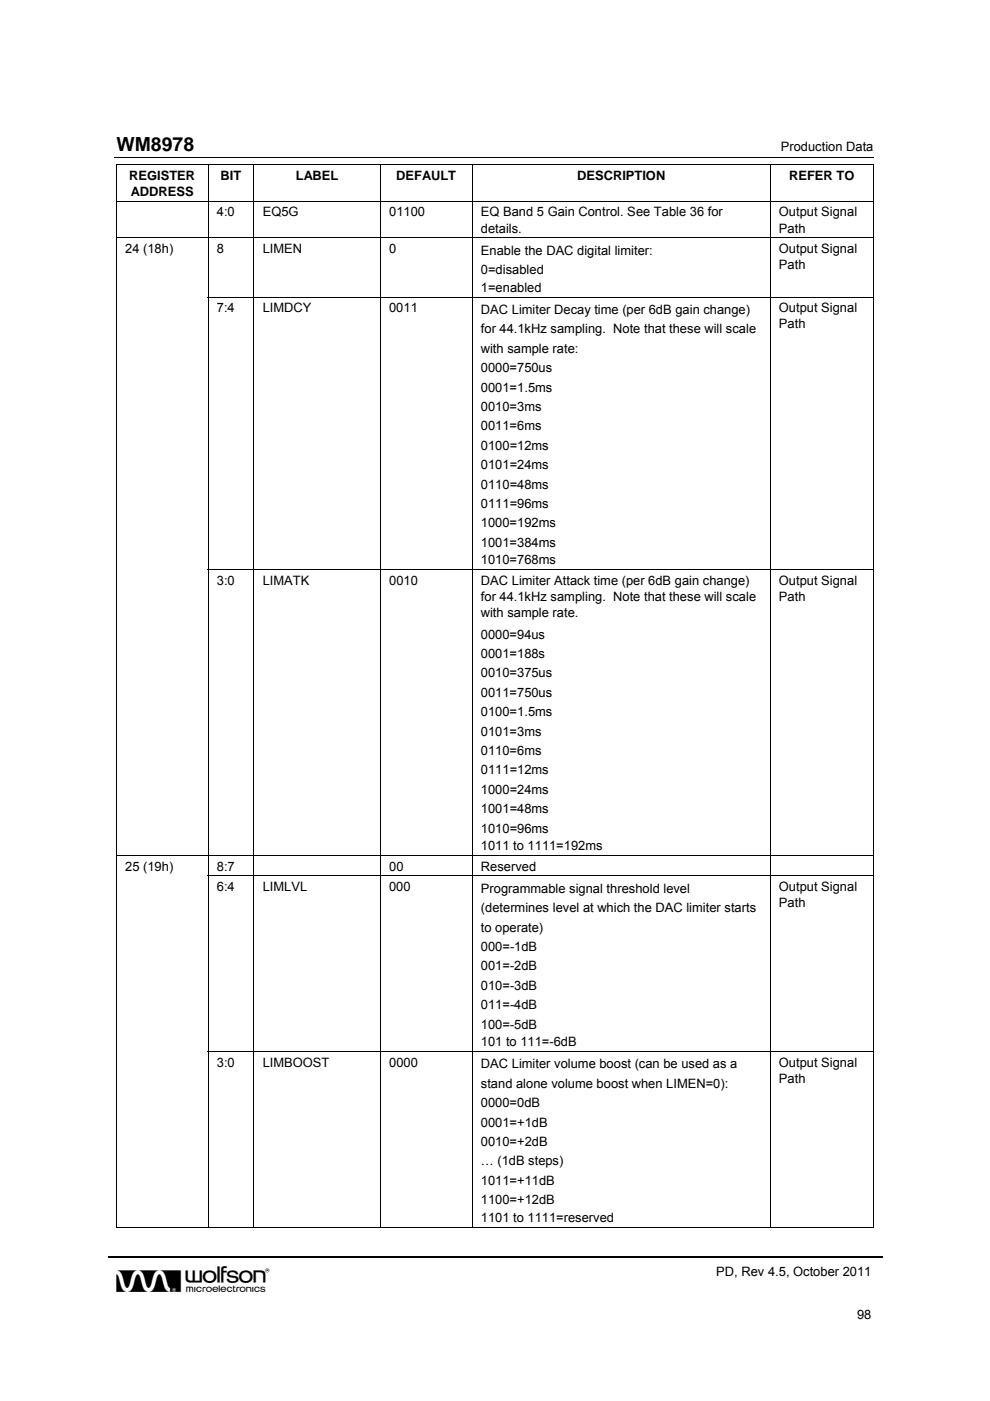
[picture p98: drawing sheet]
<svg xmlns="http://www.w3.org/2000/svg" width="210mm" height="297mm" viewBox="0 0 210 297" stroke-linecap="round" stroke-linejoin="round" font-family="sans-serif">
<defs><g id="words">
<text font-size="6.9" x="24.7" y="274">w</text>
<text font-size="4.1" x="24.7" y="32.1">WM8978</text>
<g font-size="2.7">
<text x="165.5" y="32.1">Production Data</text>
<text x="27.4" y="38.1">REGISTER</text>
<text x="27.7" y="41.6">ADDRESS</text>
<text x="46.8" y="38.1">BIT</text>
<text x="62.7" y="38.1">LABEL</text>
<text x="84" y="38.1">DEFAULT</text>
<text x="122.4" y="38.1">DESCRIPTION</text>
<text x="167.3" y="38.1">REFER TO</text>
<text x="46" y="45.9">4:0</text>
<text x="55.7" y="45.9">EQ5G</text>
<text x="82.5" y="45.9">01100</text>
<text x="102" y="45.9">EQ Band 5 Gain Control. See Table 36 for</text>
<text x="165.1" y="45.9">Output Signal</text>
<text x="26.6" y="53.6">24 (18h)</text>
<text x="46" y="53.6">8</text>
<text x="55.7" y="53.6">LIMEN</text>
<text x="82.5" y="53.6">0</text>
<text x="102" y="49.3">details.</text>
<text x="165.1" y="53.6">Output Signal</text>
<text x="165.1" y="49.3">Path</text>
<text x="102" y="54">Enable the DAC digital limiter:</text>
<text x="102" y="58.1">0=disabled</text>
<text x="165.1" y="57.1">Path</text>
<text x="102" y="61.8">1=enabled</text>
<text x="46" y="66.1">7:4</text>
<text x="55.7" y="66.1">LIMDCY</text>
<text x="82.5" y="66.1">0011</text>
<text x="102" y="66.5">DAC Limiter Decay time (per 6dB gain change)</text>
<text x="102" y="70.7">for 44.1kHz sampling. Note that these will scale</text>
<text x="165.1" y="66.1">Output Signal</text>
<text x="165.1" y="69.6">Path</text>
<text x="102" y="74.8">with sample rate:</text>
<text x="102" y="78.9">0000=750us</text>
<text x="102" y="83">0001=1.5ms</text>
<text x="102" y="87.1">0010=3ms</text>
<text x="102" y="91.2">0011=6ms</text>
<text x="102" y="95.4">0100=12ms</text>
<text x="102" y="99.5">0101=24ms</text>
<text x="102" y="103.6">0110=48ms</text>
<text x="102" y="107.7">0111=96ms</text>
<text x="102" y="111.8">1000=192ms</text>
<text x="102" y="116">1001=384ms</text>
<text x="102" y="119.7">1010=768ms</text>
<text x="46" y="124">3:0</text>
<text x="55.7" y="124">LIMATK</text>
<text x="82.5" y="124">0010</text>
<text x="102" y="124">DAC Limiter Attack time (per 6dB gain change)</text>
<text x="165.1" y="124">Output Signal</text>
<text x="102" y="127.4">for 44.1kHz sampling. Note that these will scale</text>
<text x="102" y="130.9">with sample rate.</text>
<text x="165.1" y="127.4">Path</text>
<text x="102" y="135.4">0000=94us</text>
<text x="102" y="139.5">0001=188s</text>
<text x="102" y="143.6">0010=375us</text>
<text x="102" y="147.7">0011=750us</text>
<text x="102" y="151.8">0100=1.5ms</text>
<text x="102" y="156">0101=3ms</text>
<text x="102" y="160.1">0110=6ms</text>
<text x="102" y="164.2">0111=12ms</text>
<text x="102" y="168.3">1000=24ms</text>
<text x="102" y="172.4">1001=48ms</text>
<text x="102" y="176.6">1010=96ms</text>
<text x="26.6" y="184.6">25 (19h)</text>
<text x="46" y="184.6">8:7</text>
<text x="82.5" y="184.6">00</text>
<text x="102" y="180.3">1011 to 1111=192ms</text>
<text x="102" y="184.6">Reserved</text>
<text x="46" y="188.9">6:4</text>
<text x="55.7" y="188.9">LIMLVL</text>
<text x="82.5" y="188.9">000</text>
<text x="102" y="189.3">Programmable signal threshold level</text>
<text x="165.1" y="188.9">Output Signal</text>
<text x="102" y="193.4">(determines level at which the DAC limiter starts</text>
<text x="102" y="197.5">to operate)</text>
<text x="165.1" y="192.3">Path</text>
<text x="102" y="201.6">000=-1dB</text>
<text x="102" y="205.7">001=-2dB</text>
<text x="102" y="209.8">010=-3dB</text>
<text x="102" y="214">011=-4dB</text>
<text x="102" y="218.1">100=-5dB</text>
<text x="102" y="221.8">101 to 111=-6dB</text>
<text x="46" y="226.1">3:0</text>
<text x="55.7" y="226.1">LIMBOOST</text>
<text x="82.5" y="226.1">0000</text>
<text x="102" y="226.5">DAC Limiter volume boost (can be used as a</text>
<text x="165.1" y="226.1">Output Signal</text>
<text x="102" y="230.6">stand alone volume boost when LIMEN=0):</text>
<text x="165.1" y="229.6">Path</text>
<text x="102" y="234.7">0000=0dB</text>
<text x="102" y="238.9">0001=+1dB</text>
<text x="102" y="243">0010=+2dB</text>
<text x="102" y="247.1">… (1dB steps)</text>
<text x="102" y="251.2">1011=+11dB</text>
<text x="102" y="255.3">1100=+12dB</text>
<text x="102" y="259.1">1101 to 1111=reserved</text>
<text x="151.9" y="270.6">PD, Rev 4.5, October 2011</text>
<text x="181.7" y="279.6">98</text>
</g>
</g></defs>
<g fill="none" stroke="#000" stroke-width=".21">
<path d="M24.2 33.4h161.1M24.6 34.9h160.7M24.7 35v7.6M44.1 35v7.6M53.8 35v7.6M80.6 35v7.6M100.1 35v7.6M163.3 35v7.6M185.2 35v7.6M24.6 42.7h160.7M24.6 50.4h160.7M24.7 42.8v7.6"/>
<path d="M24.7 50.5v12.4M44.1 42.8v7.6M44.1 50.5v12.4M53.8 42.8v7.6M53.8 50.5v12.4M80.6 42.8v7.6M80.6 50.5v12.4M100.1 42.8v7.6M100.1 50.5v12.4M163.3 42.8v7.6M163.3 50.5v12.4M185.2 42.8v7.6"/>
<path d="M185.2 50.5v12.4M24.7 63.1v57.6M44 63h141.3M44.1 63.1v57.6M53.8 63.1v57.6M80.6 63.1v57.6M100.1 63.1v57.6M163.3 63.1v57.6M185.2 63.1v57.6M24.7 120.9v60.4M44 120.8h141.3M44.1 120.9v60.4"/>
<path d="M53.8 120.9v60.4M80.6 120.9v60.4M100.1 120.9v60.4M163.3 120.9v60.4M185.2 120.9v60.4M24.6 181.4h160.7M24.7 181.5v4.1M24.7 185.8v37M44 185.7h141.3M44.1 181.5v4.1M44.1 185.8v37M53.8 181.5v4.1"/>
<path d="M53.8 185.8v37M80.6 181.5v4.1M80.6 185.8v37M100.1 181.5v4.1M100.1 185.8v37M163.3 181.5v4.1M163.3 185.8v37M185.2 181.5v4.1M185.2 185.8v37M24.7 223v37.2M44 222.9h141.3M44.1 223v37.2"/>
<path d="M53.8 223v37.2M80.6 223v37.2M100.1 223v37.2M163.3 223v37.2M185.2 223v37.2M24.6 260.2h19.4M44.2 260.2h9.6M53.9 260.2h26.7M80.7 260.2h19.3M100.2 260.2h63M163.4 260.2h21.7"/>
</g>
<path d="M22.8 266.6h164.3" fill="none" stroke="#000" stroke-width=".32"/>
<path d="M24.6 34.9h.2v.1h-.2zM185.1 34.9h.2v.1h-.2zM24.6 62.9h.2v.2h-.2zM24.6 120.7h.2v.2h-.2zM24.6 185.6h.2v.2h-.2zM24.6 222.8h.2v.2h-.2zM185.1 260.1h.2v.1h-.2z" fill="#000"/>
<use href="#words"/>
</svg>
